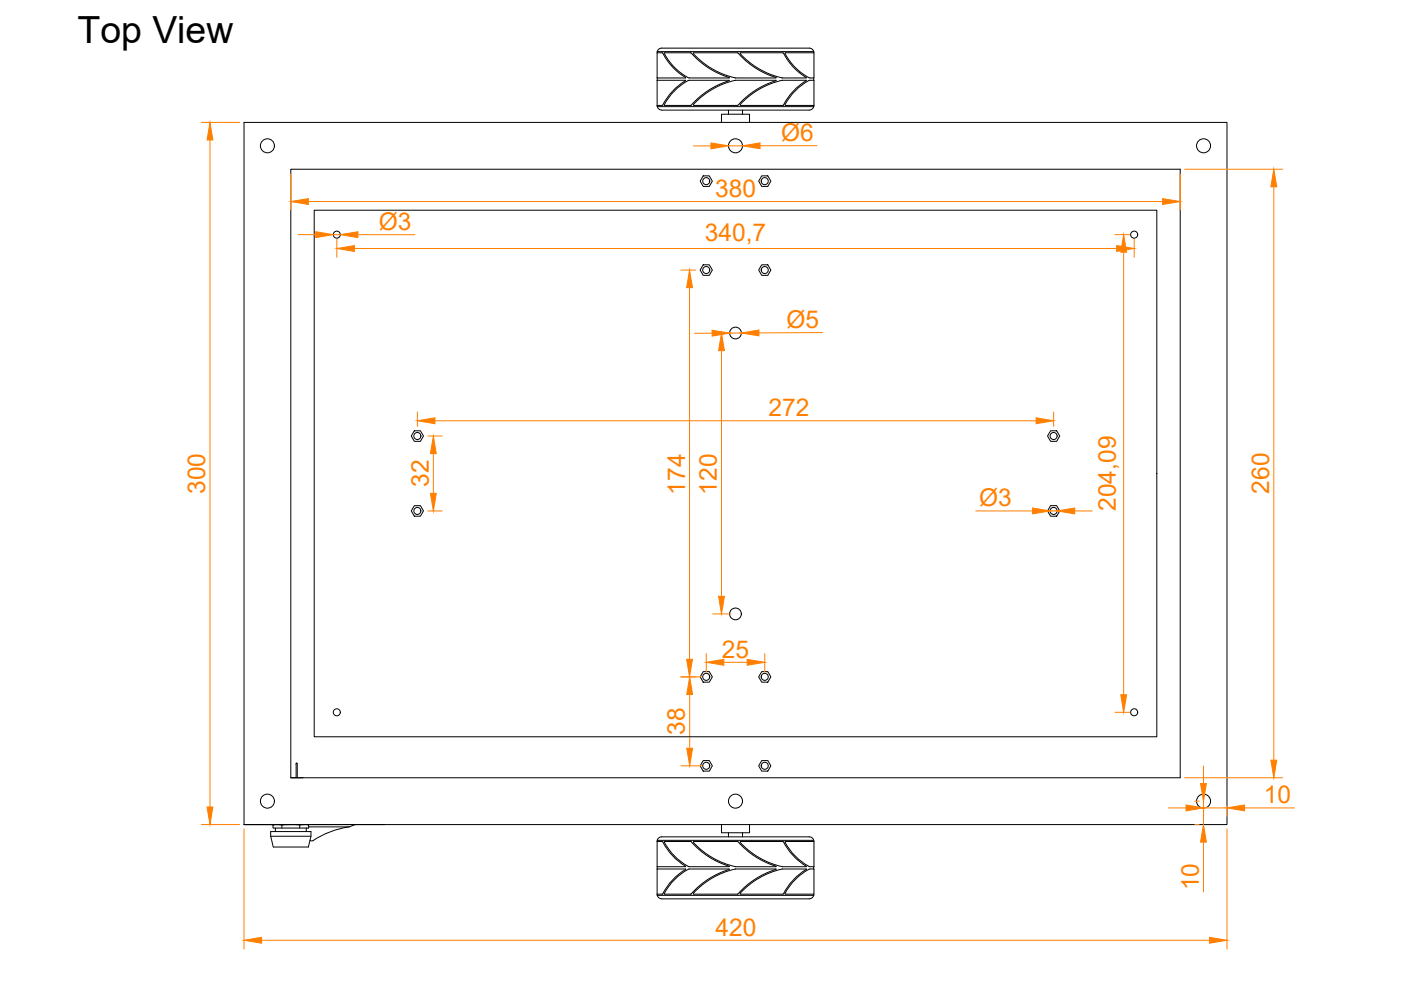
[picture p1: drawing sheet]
<svg xmlns="http://www.w3.org/2000/svg" width="297mm" height="210mm" viewBox="0 0 297 210" stroke-linecap="round" stroke-linejoin="round" font-family="sans-serif">
<defs><g id="words">
<text font-size="7.9" x="16.4" y="9.2">Top View</text>
<g font-size="5.2" fill="#ff7f00">
<text x="165.6" y="29.8">Ø6</text>
<text x="151.6" y="41.7">380</text>
<text x="80.3" y="48.7">Ø3</text>
<text x="149.4" y="51">340,7</text>
<text x="166.8" y="69.5">Ø5</text>
<text x="162.9" y="88.3">272</text>
<text x="43.5" y="104.7" transform="rotate(-90 43.5 104.7)">300</text>
<text x="90.9" y="103.3" transform="rotate(-90 90.9 103.3)">32</text>
<text x="145.3" y="104.9" transform="rotate(-90 145.3 104.9)">174</text>
<text x="152" y="104.9" transform="rotate(-90 152 104.9)">120</text>
<text x="207.6" y="107.2">Ø3</text>
<text x="269.1" y="104.7" transform="rotate(-90 269.1 104.7)">260</text>
<text x="236.6" y="108.3" transform="rotate(-90 236.6 108.3)">204,09</text>
<text x="153.1" y="139.4">25</text>
<text x="145.2" y="155.8" transform="rotate(-90 145.2 155.8)">38</text>
<text x="268" y="170.3">10</text>
<text x="254.2" y="188.7" transform="rotate(-90 254.2 188.7)">10</text>
<text x="151.7" y="198.4">420</text>
</g>
</g></defs>
<!-- layer: 0 -->
<g fill="none" stroke="#000" stroke-width=".21">
<path d="M139.3 16.5v.5M139.3 11.2l1.2 .1M139.3 17l6.1 .1a13.3 13.3 0 0 0-4.9 5.2M139.3 11.2v5.3M139.3 17v5.4M139.3 10.9h33.2M140.3 10.2a.98 .98 0 0 0-1 1M140.3 10.2h31.3M140.5 11.3a13.3 13.3 0 0 0 4.9 5.2h-6.1M140.9 11.4a11.8 11.8 0 0 0 5.2 5.1l8.5-.1M141 11.2l-.1 .2M141 11.2h5.4a18.4 18.4 0 0 0 8.2 5.2"/>
<path d="M147.1 11.2l-.1 .1a16.4 16.4 0 0 0 9 5.2h8.5M147.1 11.2h9.3a18.6 18.6 0 0 0 8.1 5.3M154.6 17.1l-8.5-.1a11.6 11.6 0 0 0-5.2 5.2M154.6 17.1a18.2 18.2 0 0 0-8.2 5.3h-5.4M164.5 17v.1a18.7 18.7 0 0 0-8.1 5.3h-9.3M164.5 17h-8.5a16.3 16.3 0 0 0-9 5.3l.1 .1M166.1 11.3h-9.2a16.3 16.3 0 0 0 9 5.2h5M166.1 11.3a13.3 13.3 0 0 0 4.9 5.2h-.1M166.4 11.4l.2-.2h6v5.3M166.5 11.4a12.5 12.5 0 0 0 5 5.1M168.9 19l1.9-1.5a1.93 1.93 0 0 1 1.8-.5v5.4l-6.1-.1a7.3 7.3 0 0 1 2.4-3.3zM170.9 17l.1 .1a13.3 13.3 0 0 0-4.9 5.2"/>
<path d="M170.9 17h-5a16.3 16.3 0 0 0-9 5.3h9.2M171.5 16.5h1.1M171.6 10.2a.98 .98 0 0 1 1 1M172.6 16.5v.5M51.7 26h208.4v148.8h-208.4zM61.7 35.9h188.5v129h-188.5zM139.3 22.4l.1 .1a.91 .91 0 0 0 .9 .8M139.3 22.6h33.2M140.3 23.4h31.3M140.5 22.3l-1.2 .1M140.9 22.2l.1 .2M149.1 37.3h1.3l.6 1.1-.6 1.1h-1.3l-.7-1.1z"/>
<path d="M153 26v-1.8h5.9v1.8M154.4 23.4v.8M157.4 23.4v.8M161.5 37.3h1.3l.6 1.1-.6 1.1h-1.3l-.6-1.1zM172.6 22.4l-.1 .1a.91 .91 0 0 1-.9 .8M66.6 44.6h178.7v111.6h-178.7zM149.1 56.1h1.3l.6 1.2-.6 1.1h-1.3l-.7-1.1zM161.5 56.1h1.3l.6 1.2-.6 1.1h-1.3l-.6-1.1zM87.8 91.3h1.3l.7 1.1-.7 1.2h-1.3l-.6-1.2zM222.7 91.3h1.3l.7 1.1-.7 1.2h-1.3l-.6-1.2zM87.8 107.2h1.3l.7 1.1-.7 1.1h-1.3l-.6-1.1zM222.7 107.2h1.3l.7 1.1-.7 1.1h-1.3l-.6-1.1z"/>
<path d="M149.1 142.4h1.3l.6 1.1-.6 1.1h-1.3l-.7-1.1zM161.5 142.4h1.3l.6 1.1-.6 1.1h-1.3l-.6-1.1zM51.7 174.8h29.8M57.4 176.3h8.5v1l-.5 2.3h-7.5l-.5-2.3zM57.4 177.3h8.5M57.9 175v.6h.5M60.9 174.8h-2.5l-.5 .2M62.5 174.8h2.4l.5 .2M62.9 161.8l-.1 .1v3M62.9 161.8h.1M62.9 161.8l.1 .1v3M62.9 174.8l.1 .1"/>
<path d="M63.5 174.8h-3.7v.8M64.6 174.8h-1.1v.8M64.9 175.6h-6.5v.7M64.9 175.6v.7M65.4 175v.6h-.5M74.1 175.3a19.9 19.9 0 0 0-8 3l-.4-.2M75.3 174.8l-1.2 .5h-8.7M139.3 178.4h1.1a14.2 14.2 0 0 0 5 5.3l-6.1 .1M139.3 178.4v5.4M139.3 178.2a.99 .99 0 0 1 1-.8h31.3a.96 .96 0 0 1 .9 .8M139.3 178.2h33.2M139.4 178.2l-.1 .2"/>
<path d="M140.9 178.6a12.5 12.5 0 0 0 5 5.1M141 178.4l-.1 .2M141 178.4h5.4a18.2 18.2 0 0 0 8.2 5.3M147.1 178.4l-.1 .1a16.2 16.2 0 0 0 8.9 5.2M147.1 178.4h9.3a18.7 18.7 0 0 0 8.1 5.3v.1M149.1 161.3h1.3l.6 1.1-.6 1.1h-1.3l-.7-1.1zM153 174.8v1.8h5.9v-1.8M154.4 176.6v.8M157.4 176.6v.8M161.5 161.3h1.3l.6 1.1-.6 1.1h-1.3l-.6-1.1zM172.5 178.2l.1 .2M139.3 183.8v.4"/>
<path d="M139.3 184.2l6.1 .1a14.2 14.2 0 0 0-5 5.3h-1.1M139.3 184.2v5.4M139.3 189.6l.1 .1a.91 .91 0 0 0 .9 .9h31.3a.99 .99 0 0 0 1-1M139.3 189.8h33.2M140.9 189.4l.1 .2M154.6 184.3l-8.5-.1a11.7 11.7 0 0 0-5.2 5.2M154.6 183.7h-8.7M154.6 184.3a18.2 18.2 0 0 0-8.2 5.3h-5.4M155.9 183.7l8.6 .1M164.5 184.2v.1a18.7 18.7 0 0 0-8.1 5.3h-9.3M164.5 184.2h-8.5a16.3 16.3 0 0 0-9 5.3l.1 .1M165.8 183.7l5.1 .1"/>
<path d="M165.8 183.7a16.2 16.2 0 0 1-8.9-5.2l9.1-.1a14.3 14.3 0 0 0 5 5.3l-.1 .1M168.9 186.2l1.9-1.5a1.9 1.9 0 0 1 1.8-.5v5.4h-6.1a7.4 7.4 0 0 1 2.4-3.4zM170.9 184.2l.1 .1a14.2 14.2 0 0 0-5 5.3l-9.1-.1a16.3 16.3 0 0 1 9-5.3h5M171.5 183.7l1.1 .1M171.5 183.7a10.9 10.9 0 0 1-5-5.3h6.1v5.4M172.6 183.8v.4"/>
<circle cx="56.7" cy="30.9" r="1.49"/>
<circle cx="149.7" cy="38.4" r=".75"/>
<circle cx="155.9" cy="30.9" r="1.49"/>
<circle cx="162.1" cy="38.4" r=".75"/>
<circle cx="255.2" cy="30.9" r="1.49"/>
<circle cx="71.4" cy="49.8" r=".75"/>
<circle cx="149.7" cy="57.3" r=".75"/>
<circle cx="162.1" cy="57.3" r=".75"/>
<circle cx="240.5" cy="49.8" r=".75"/>
<circle cx="155.9" cy="70.6" r="1.24"/>
<circle cx="88.5" cy="92.4" r=".75"/>
<circle cx="223.4" cy="92.4" r=".75"/>
<circle cx="88.5" cy="108.3" r=".75"/>
<circle cx="223.4" cy="108.3" r=".75"/>
<circle cx="155.9" cy="130.2" r="1.24"/>
<circle cx="71.4" cy="151" r=".75"/>
<circle cx="149.7" cy="143.5" r=".75"/>
<circle cx="162.1" cy="143.5" r=".75"/>
<circle cx="240.5" cy="151" r=".75"/>
<circle cx="56.7" cy="169.9" r="1.49"/>
<circle cx="149.7" cy="162.4" r=".75"/>
<circle cx="155.9" cy="169.9" r="1.49"/>
<circle cx="162.1" cy="162.4" r=".75"/>
<circle cx="255.2" cy="169.9" r="1.49"/>
</g>
<!-- layer: Dimensions -->
<g fill="none" stroke="#ff7f00" stroke-width=".21">
<path d="M42.7 26h8.1M44.5 29.7v141.4M61.7 36.8v7.8M150.7 30.9h-3.7M154.4 30.9h3M173.2 30.9h-12.1M250.2 36.8v7.8M251.2 35.9h20.7M270.1 39.6v121.6M63.2 49.7l3.7 .1M65.4 42.7h181.1M70.7 49.8h1.5"/>
<path d="M71.4 50.7v3.9M75.1 52.7h161.7M75.9 49.8h12M144.3 57.3h3.2M236.4 49.8h3.1M238.2 53.5v93.8M240.5 50.7v3.9M146.2 61v78.8M151 70.6l-3.7 .1M151.1 70.6h3.9M153 74.3v52.1M157.2 70.6h-2.5"/>
<path d="M174.4 70.5l-13.5 .1M88.5 87.3v3.1M90.7 92.4h3M91.9 96.2v8.4M92.2 89.2h127.5M223.4 87.3v3.1M90.7 108.3h3M206.9 108.3h12M222.6 108.3h1.5M227.9 108.3h3.7M149.7 138.6v4M151.1 130.2h3.9"/>
<path d="M162.1 138.6v4M144.3 143.5h4.5M146.2 147.2v11.4M153.5 140.4h4.9M236.4 151h3.1M42.7 174.8h8.1M51.7 175.8v25.4M144.4 162.4h4.4M247.7 171.3h3.8M251.2 164.9h20.7M253.3 174.8h1M253.3 169.9h1"/>
<path d="M255.2 162.4v3.7M255.2 169.9v4.9M255.2 178.5v10.6M255.2 171.3h4.9M260.1 170.8v2.4M260.1 175.8v25.4M263.9 171.3h10.5M55.5 199.4h200.9"/>
</g>
<g fill="#ff7f00" stroke="#ff7f00" stroke-width=".21">
<path d="M61.7 42.7l3.7-.6v1.3z"/>
<path d="M246.5 42.1l3.7 .6-3.7 .7z"/>
<path d="M270.1 35.9l.6 3.7h-1.3z"/>
<path d="M269.4 161.2h1.3l-.6 3.7z"/>
<path d="M44.5 26l.6 3.7h-1.2z"/>
<path d="M43.9 171.1h1.2l-.6 3.7z"/>
<path d="M51.7 199.4l3.8-.7v1.3z"/>
<path d="M256.4 198.7l3.7 .7-3.7 .6z"/>
<path d="M91.9 92.4l.6 3.8h-1.2z"/>
<path d="M91.3 104.6h1.2l-.6 3.7z"/>
<path d="M149.7 140.4l3.8-.6v1.2z"/>
<path d="M158.4 139.8l3.7 .6-3.7 .6z"/>
<path d="M152.4 126.4h1.2l-.6 3.8z"/>
<path d="M153 70.6l.6 3.7h-1.2z"/>
<path d="M146.2 143.5l.6 3.7h-1.2z"/>
<path d="M145.6 158.6h1.2l-.6 3.8z"/>
<path d="M145.6 139.8h1.2l-.6 3.7z"/>
<path d="M146.2 57.3l.6 3.7h-1.2z"/>
<path d="M88.5 89.2l3.7-.6v1.2z"/>
<path d="M219.7 88.6l3.7 .6-3.7 .6z"/>
<path d="M224.1 108.3l3.8-.6v1.2z"/>
<path d="M218.9 107.7l3.7 .6-3.7 .6z"/>
<path d="M71.4 52.7l3.7-.6v1.2z"/>
<path d="M236.8 52.1l3.7 .6-3.7 .6z"/>
<path d="M238.2 49.8l.7 3.7h-1.3z"/>
<path d="M237.6 147.3h1.3l-.7 3.7z"/>
<path d="M150.7 30.3l3.7 .6-3.7 .7z"/>
<path d="M157.4 30.9l3.7-.6v1.2z"/>
<path d="M66.9 49.1l3.8 .7-3.8 .6z"/>
<path d="M72.2 49.8l3.7-.7v1.3z"/>
<path d="M251.5 170.7l3.7 .6-3.7 .6z"/>
<path d="M260.1 171.3l3.8-.6v1.2z"/>
<path d="M254.5 166.1h1.3l-.6 3.8z"/>
<path d="M255.2 174.8l.6 3.7h-1.3z"/>
<path d="M151 70l3.7 .6-3.7 .7z"/>
<path d="M157.2 70.6l3.7-.6v1.2z"/>
</g>
<use href="#words"/>
</svg>
